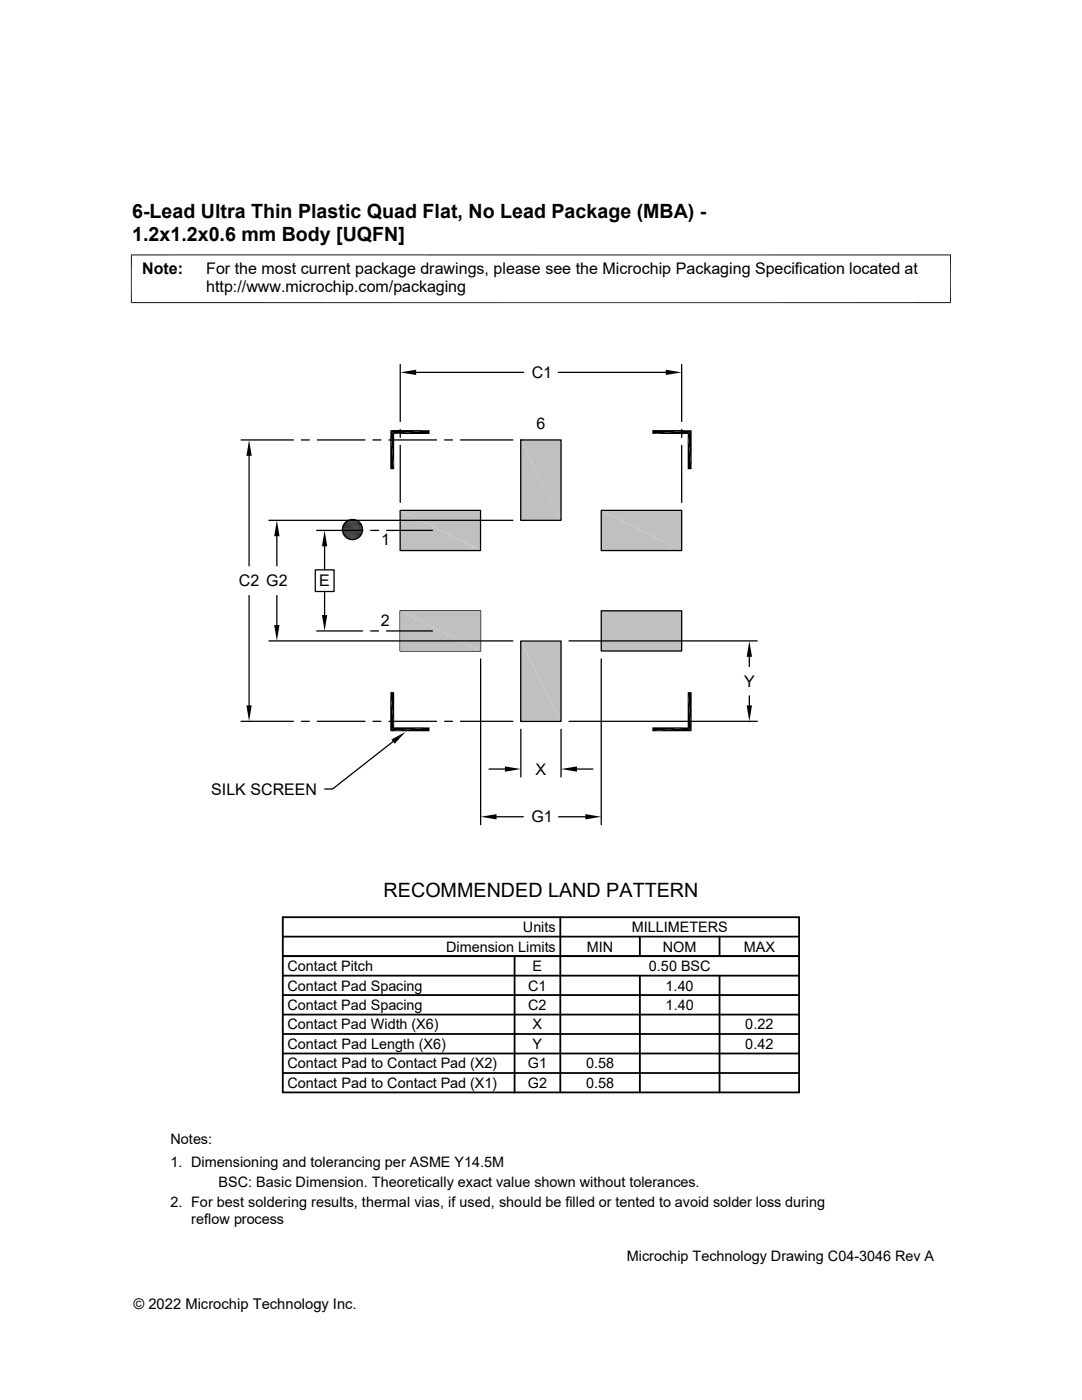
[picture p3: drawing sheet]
<svg xmlns="http://www.w3.org/2000/svg" width="216mm" height="279mm" viewBox="0 0 216 279" stroke-linecap="round" stroke-linejoin="round" font-family="sans-serif">
<defs><g id="words">
<g font-size="3.9">
<text x="26.4" y="43.5">6-Lead Ultra Thin Plastic Quad Flat, No Lead Package (MBA) -</text>
<text x="26.4" y="48">1.2x1.2x0.6 mm Body [UQFN]</text>
<text x="76.5" y="178.9">RECOMMENDED LAND PATTERN</text>
</g>
<g font-size="3.2">
<text x="28.4" y="54.6">Note:</text>
<text x="41.1" y="58.3">http://www.microchip.com/packaging</text>
<text x="41.1" y="54.6">For the most current package drawings, please see the Microchip Packaging Specification located at</text>
<text x="106.1" y="75.4">C1</text>
<text x="107.1" y="85.7">6</text>
<text x="76.1" y="108.8">1</text>
<text x="47.7" y="117">C2 G2</text>
<text x="63.7" y="117">E</text>
<text x="76" y="125">2</text>
<text x="148.5" y="137.1">Y</text>
<text x="106.9" y="154.6">X</text>
<text x="42.1" y="158.6">SILK SCREEN</text>
<text x="106" y="164.1">G1</text>
</g>
<g font-size="2.9">
<text x="89" y="189.9">Dimension Limits</text>
<text x="104.3" y="186">Units</text>
<text x="117.1" y="189.9">MIN</text>
<text x="126" y="186">MILLIMETERS</text>
<text x="132.3" y="189.9">NOM</text>
<text x="148.4" y="189.9">MAX</text>
<text x="57.3" y="193.8">Contact Pitch</text>
<text x="57.3" y="197.7">Contact Pad Spacing</text>
<text x="105.4" y="197.7">C1</text>
<text x="106.3" y="193.8">E</text>
<text x="129.5" y="193.8">0.50 BSC</text>
<text x="132.8" y="197.7">1.40</text>
<text x="57.3" y="201.6">Contact Pad Spacing</text>
<text x="105.4" y="201.6">C2</text>
<text x="132.8" y="201.6">1.40</text>
<text x="57.3" y="209.3">Contact Pad Length (X6)</text>
<text x="57.3" y="205.4">Contact Pad Width (X6)</text>
<text x="106.3" y="209.3">Y</text>
<text x="106.3" y="205.4">X</text>
<text x="148.7" y="209.3">0.42</text>
<text x="148.7" y="205.4">0.22</text>
<text x="57.3" y="213.2">Contact Pad to Contact Pad (X2)</text>
<text x="105.3" y="213.2">G1</text>
<text x="116.9" y="213.2">0.58</text>
<text x="57.3" y="217.1">Contact Pad to Contact Pad (X1)</text>
<text x="105.3" y="217.1">G2</text>
<text x="116.9" y="217.1">0.58</text>
<text x="34" y="228.3">Notes:</text>
<text x="34" y="232.9">1. Dimensioning and tolerancing per ASME Y14.5M</text>
<text x="43.6" y="236.9">BSC: Basic Dimension. Theoretically exact value shown without tolerances.</text>
<text x="34" y="241">2. For best soldering results, thermal vias, if used, should be filled or tented to avoid solder loss during</text>
<text x="38.1" y="244.3">reflow process</text>
<text x="125.1" y="251.7">Microchip Technology Drawing C04-3046 Rev A</text>
<text x="26.6" y="261.3">© 2022 Microchip Technology Inc.</text>
</g>
</g></defs>
<path d="M79.8 121.9h16.1v8h-16.1z" fill="none" stroke="#000" stroke-width=".25"/>
<g fill="#c0c0c0">
<path d="M103.9 87.8l8.1 16h-8.1z"/>
<path d="M103.9 87.8h8.1v16z"/>
<path d="M120 101.9l16 8h-16z"/>
<path d="M120 101.9h16v8z"/>
<path d="M79.8 101.9l16.1 8h-16.1z"/>
<path d="M79.8 101.9h16.1v8z"/>
<path d="M120 121.9l16 8h-16z"/>
<path d="M120 121.9h16v8z"/>
<path d="M79.8 121.9l16.1 8h-16.1z"/>
<path d="M79.8 121.9h16.1v8z"/>
<path d="M103.9 127.9l8.1 16.1h-8.1z"/>
<path d="M103.9 127.9h8.1v16.1z"/>
</g>
<g fill="none" stroke="#000" stroke-width=".25">
<path d="M79.9 72.7v11.4M83 74.3h21.5M111.4 74.3h21.4M136 72.7v11.4M48.1 87.8h10.4M49.7 91v21.9M60.1 87.8h1.6M63.3 87.8h9.5M74.4 87.8h1.6M77.6 87.8h9.5M79.9 85.7v1.6M79.9 88.9v11.4"/>
<path d="M88.7 87.8h1.6M91.9 87.8h10.4M103.9 87.8h8.1v16h-8.1zM103.9 87.8h.1M136 85.7v1.6M136 88.9v11.4M49.7 118.9v21.9M53.7 103.8h48.6M55.2 107v5.9M55.2 118.9v5.8M62.9 113.7h3.8v4.3h-3.8zM63.2 105.9h9.2"/>
<path d="M64.8 109v4.7M64.8 118v4.7M74 105.9h1.5M77.1 105.9h9.2M79.8 101.9h16.1v8h-16.1zM120 101.9h16v8h-16zM53.7 127.9h48.6M63.2 125.9h9.2M74 125.9h1.5M77.1 125.9h9.2M95.9 131.5v33.1M103.9 127.9h8.1v16.1h-8.1z"/>
<path d="M113.5 127.9h37.6M120 131.5v33.1M120 121.9h16v8h-16zM149.5 131.1v1.9M149.5 138.9v1.9M48.1 144h10.4M60.1 144h1.6M63.3 144h9.5M74.4 144h1.6M77.6 144h9.5M78.4 148l-12 9.5h-1.6M88.7 144h1.6"/>
<path d="M91.9 144h10.4M97.6 153.5h3.2M103.9 144h.1M103.9 145.5v9.6M112 145.5v9.6M113.5 144h37.6M115.1 153.5h3.2M99.1 163h5.3M111.5 163h5.3"/>
<circle cx="70.3" cy="105.7" r="2.01"/>
</g>
<g fill="none" stroke="#000" stroke-width=".36">
<path d="M56.4 194.7h103zM56.4 186.9h103M56.4 183h103v35h-103zM56.4 190.8h103M56.4 198.6h103M102.7 190.8v27.2M111.8 183v35M127.7 186.9v3.9M127.7 194.7v23.3M143.6 186.9v3.9M143.6 194.7v23.3M56.4 202.5h103"/>
<path d="M56.4 206.4h103M56.4 210.2h103M56.4 214.1h103"/>
</g>
<g fill="#000">
<path d="M79.9 74.3l3.1-.5v1zM132.8 73.8l3.2 .5-3.2 .5zM49.7 87.8l.5 3.2h-1zM77.9 85.8l.8 7.8h-.8zM77.9 85.8l.8 .8v7zM78.7 86.6l7-.8v.8zM77.9 85.8h7.8l-7 .8zM130.2 85.8h7.8l-7.8 .8zM130.2 86.6l7.8-.8-.8 .8zM137.2 86.6l.8 7h-.8zM137.2 86.6l.8-.8v7.8zM55.2 103.8l.6 3.2h-1.1z"/>
<path d="M64.8 105.9l.5 3.1h-1.1zM69.3 107.4l1.9 .1zM69.5 103.8l1.8 .1zM69.5 107.5l1.5 .1zM69.5 107.5h1.7zM69.5 103.8h1.7zM69.7 103.8h1.5zM69.7 107.6l1.1 .1zM69.7 107.6h1.3zM69.7 103.8h1.3zM69.9 103.7l1.1 .1zM69.9 107.7h.6z"/>
<path d="M69.9 107.7h.9zM69.9 103.7h.9zM70 103.7h.8zM70 107.7h.5zM70 103.7h.5zM54.7 124.7h1.1l-.6 3.2zM64.2 122.7h1.1l-.5 3.2zM149.5 127.9l.6 3.2h-1.1zM49.2 140.8h1l-.5 3.2zM77.9 138.1l.8 7.1-.8 .7zM78.1 147.6l2.8-1.5-2.1 2.3zM77.9 138.1h.8v7.1z"/>
<path d="M77.9 145.9l7.8-.7v.7zM77.9 145.9l.8-.7h7zM100.8 153l3.1 .5-3.1 .5zM112 153.5l3.1-.5v1zM130.2 145.2h7l-7 .7zM130.2 145.9l7-.7 .8 .7zM137.2 138.1l.8 7.8-.8-.7zM137.2 138.1h.8v7.8zM149 140.8h1.1l-.6 3.2zM95.9 163l3.2-.5v1zM116.8 162.5l3.2 .5-3.2 .5z"/>
</g>
<g fill="none" stroke="#000" stroke-width=".2">
<path d="M26.1 50.9h163.7M26.2 50.8v9.7M189.7 50.8v9.7M26.1 60.4h163.7M68.3 105.6h4.1M68.3 105.8h4.1M68.3 106h4M68.3 105.4h4M68.3 105.2h4M68.3 106.2h4M68.4 105h3.9M68.4 106.3h3.9"/>
<path d="M68.5 106.5h3.7M68.5 104.8h3.7M68.5 106.7h3.6M68.5 104.7h3.6M68.6 106.9h3.5M68.6 104.5h3.5M68.7 104.3h3.2M68.7 107h3.2M68.9 107.1h2.9M68.9 104.2h2.9M69 104.1h2.6M69 107.3h2.6"/>
<path d="M69.2 104h2.3M69.2 107.4h2.3M69.3 103.9h2M69.3 107.5h2"/>
</g>
<use href="#words"/>
</svg>
